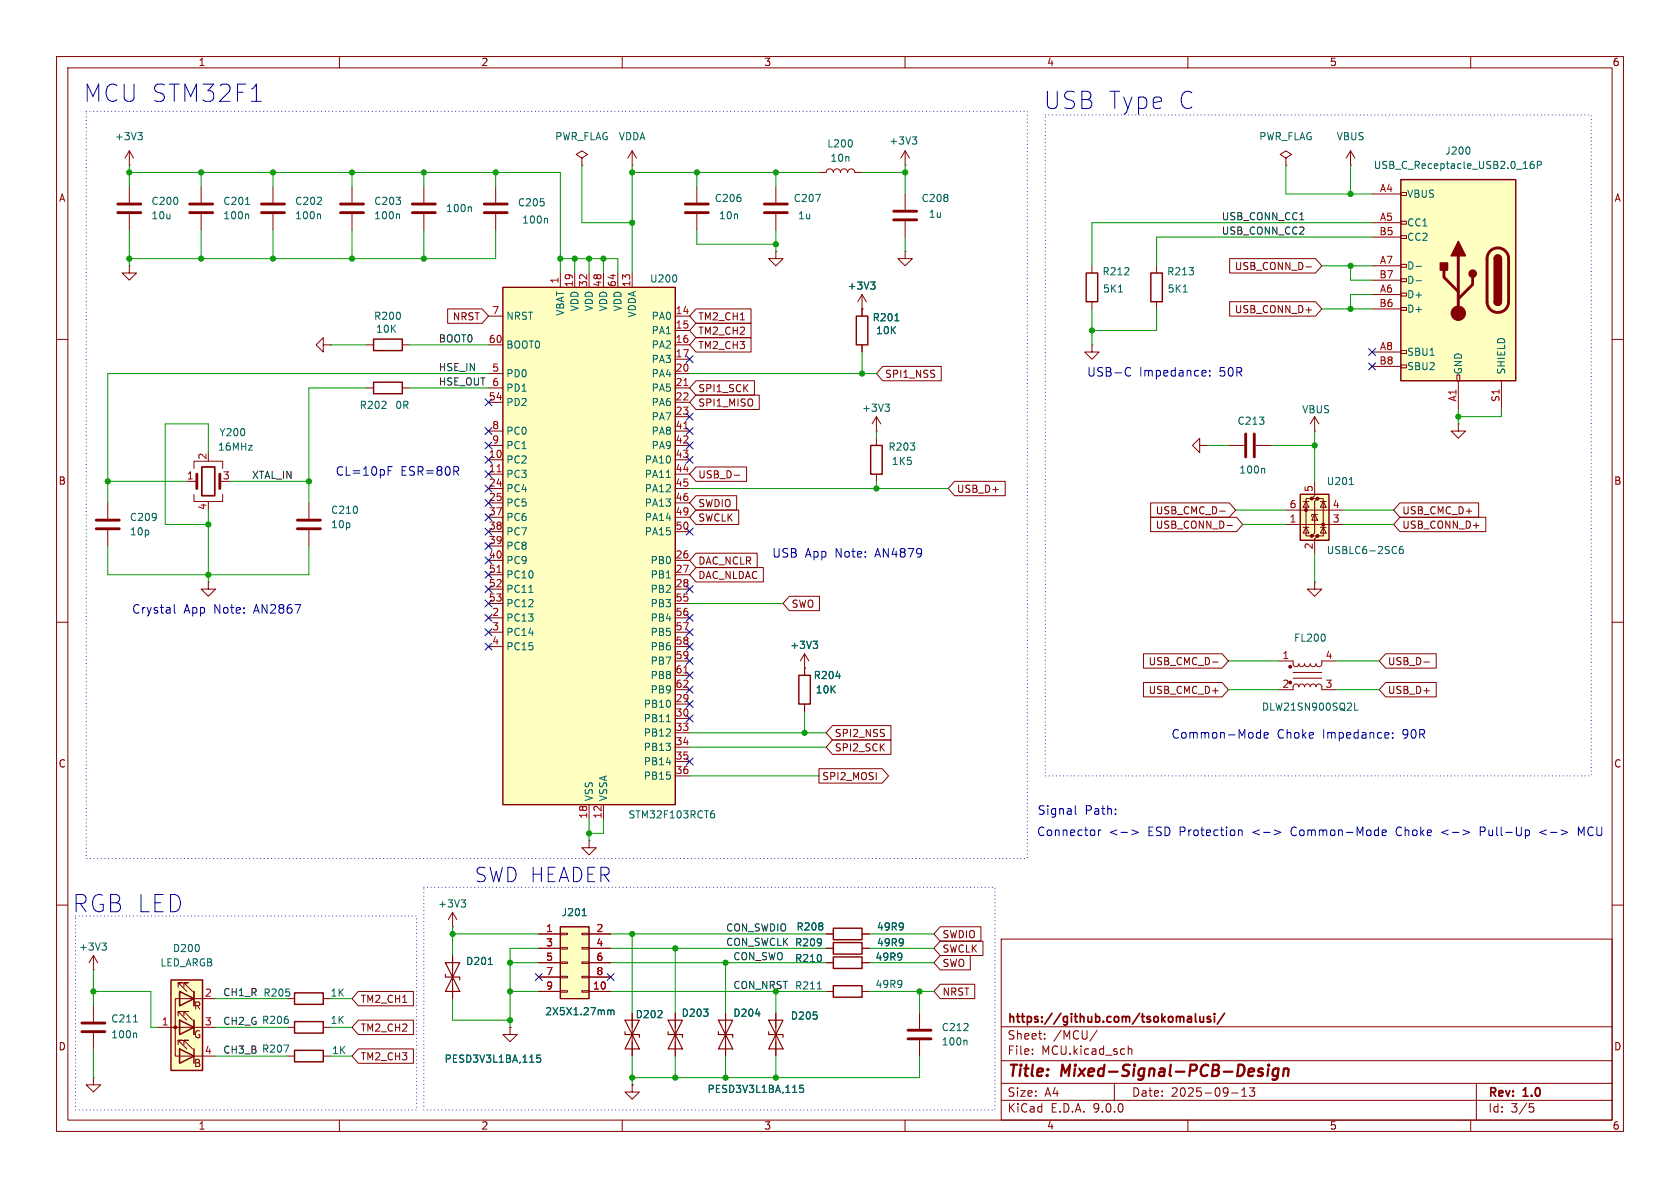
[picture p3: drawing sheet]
<svg xmlns="http://www.w3.org/2000/svg" width="297mm" height="210mm" viewBox="0 0 297 210" stroke-linecap="round" stroke-linejoin="round" font-family="sans-serif">
<defs><g id="words">
<g font-size="4.2" fill="#0000c2">
<text x="14.8" y="18.3">MCU STM32F1</text>
<text x="184.5" y="19.5">USB Type C</text>
<text x="12.8" y="161.5">RGB LED</text>
</g>
<text font-size="3.5" fill="#0000c2" x="83.9" y="156.2">SWD HEADER</text>
<g font-size="2.8" fill="#840000">
<text x="178" y="190.9">Title:</text>
<text x="187.7" y="190.9">Mixed-Signal-PCB-Design</text>
</g>
<g font-size="2.1" fill="#0000c2">
<text x="192.1" y="66.8">USB-C</text>
<text x="201.4" y="66.8">Impedance:</text>
<text x="215.6" y="66.8">50R</text>
<text x="59.3" y="84.3">CL=10pF</text>
<text x="70.8" y="84.3">ESR=80R</text>
<text x="136.4" y="98.8">USB</text>
<text x="142.3" y="98.8">App</text>
<text x="147.7" y="98.8">Note:</text>
<text x="154.9" y="98.8">AN4879</text>
<text x="23.3" y="108.7">Crystal</text>
<text x="32.5" y="108.7">App</text>
<text x="37.9" y="108.7">Note:</text>
<text x="45" y="108.7">AN2867</text>
<text x="207" y="130.8">Common-Mode</text>
<text x="225.7" y="130.8">Choke</text>
<text x="233.9" y="130.8">Impedance:</text>
<text x="248.1" y="130.8">90R</text>
<text x="183.2" y="148">Connector</text>
<text x="183.3" y="144.3">Signal</text>
<text x="191.8" y="144.3">Path:</text>
<text x="196" y="148">&lt;-&gt;</text>
<text x="203" y="148">ESD Protection</text>
<text x="221.7" y="148">&lt;-&gt;</text>
<text x="228.6" y="148">Common-Mode</text>
<text x="247.4" y="148">Choke</text>
<text x="255.5" y="148">&lt;-&gt;</text>
<text x="262.5" y="148">Pull-Up</text>
<text x="280.1" y="148">MCU</text>
</g>
<g font-size="2.1" fill="#840000">
<text x="178" y="184">Sheet:</text>
<text x="178" y="181.2">https://github.com/tsokomalusi/</text>
<text x="186.2" y="184">/MCU/</text>
<text x="178" y="186.7">File:</text>
<text x="184.1" y="186.7">MCU.kicad_sch</text>
<text x="178" y="196.9">KiCad</text>
<text x="178" y="194.1">Size:</text>
<text x="184.7" y="194.1">A4</text>
<text x="185.7" y="196.9">E.D.A.</text>
<text x="193.3" y="196.9">9.0.0</text>
<text x="200" y="194.1">Date:</text>
<text x="207" y="194.1">2025-09-13</text>
<text x="263" y="194.3">Rev:</text>
<text x="263" y="196.9">Id:</text>
<text x="267.1" y="196.9">3/5</text>
<text x="269.4" y="194.3">1.0</text>
</g>
<g font-size="1.8" fill="#840000">
<text x="35" y="11.9">1</text>
<text x="85" y="11.9">2</text>
<text x="135" y="11.9">3</text>
<text x="185" y="11.9">4</text>
<text x="235" y="11.9">5</text>
<text x="285" y="11.9">6</text>
<text x="10.3" y="35.9">A</text>
<text x="285.3" y="35.9">A</text>
<text x="218.2" y="47.9">USB_CONN_D-</text>
<text x="80" y="56.8">NRST</text>
<text x="123.3" y="56.8">TM2_CH1</text>
<text x="123.3" y="59.4">TM2_CH2</text>
<text x="218.2" y="55.6">USB_CONN_D+</text>
<text x="123.3" y="61.9">TM2_CH3</text>
<text x="123.3" y="69.5">SPI1_SCK</text>
<text x="156.4" y="67">SPI1_NSS</text>
<text x="123.3" y="72.1">SPI1_MISO</text>
<text x="10.3" y="85.9">B</text>
<text x="123.3" y="89.9">SWDIO</text>
<text x="123.3" y="84.8">USB_D-</text>
<text x="169.1" y="87.3">USB_D+</text>
<text x="285.3" y="85.9">B</text>
<text x="123.3" y="92.4">SWCLK</text>
<text x="204.2" y="93.7">USB_CONN_D-</text>
<text x="204.2" y="91.1">USB_CMC_D-</text>
<text x="247.8" y="93.7">USB_CONN_D+</text>
<text x="247.8" y="91.1">USB_CMC_D+</text>
<text x="123.3" y="100">DAC_NCLR</text>
<text x="123.3" y="102.6">DAC_NLDAC</text>
<text x="139.9" y="107.6">SWO</text>
<text x="203" y="117.8">USB_CMC_D-</text>
<text x="245.3" y="117.8">USB_D-</text>
<text x="203" y="122.9">USB_CMC_D+</text>
<text x="245.3" y="122.9">USB_D+</text>
<text x="147.5" y="130.5">SPI2_NSS</text>
<text x="10.3" y="135.9">C</text>
<text x="147.5" y="133">SPI2_SCK</text>
<text x="285.3" y="135.9">C</text>
<text x="145.3" y="138.1">SPI2_MOSI</text>
<text x="166.5" y="166.1">SWDIO</text>
<text x="166.5" y="168.6">SWCLK</text>
<text x="166.5" y="171.1">SWO</text>
<text x="34.2" y="178.7">R</text>
<text x="63.7" y="177.5">TM2_CH1</text>
<text x="166.5" y="176.2">NRST</text>
<text x="10.3" y="185.9">D</text>
<text x="34.2" y="183.7">G</text>
<text x="63.7" y="182.6">TM2_CH2</text>
<text x="285.3" y="185.9">D</text>
<text x="34.2" y="188.8">B</text>
<text x="63.7" y="187.6">TM2_CH3</text>
<text x="35" y="199.9">1</text>
<text x="85" y="199.9">2</text>
<text x="135" y="199.9">3</text>
<text x="185" y="199.9">4</text>
<text x="235" y="199.9">5</text>
<text x="285" y="199.9">6</text>
</g>
<g font-size="1.8" fill="#006464">
<text x="20.2" y="25">+3V3</text>
<text x="98.1" y="25">PWR_FLAG</text>
<text x="109.3" y="25">VDDA</text>
<text x="146.2" y="26.3">L200</text>
<text x="146.7" y="28.8">10n</text>
<text x="157.1" y="25.8">+3V3</text>
<text x="222.5" y="25">PWR_FLAG</text>
<text x="236.2" y="25">VBUS</text>
<text x="255.4" y="27.5">J200</text>
<text x="126.2" y="35.9">C206</text>
<text x="140.2" y="35.9">C207</text>
<text x="162.8" y="35.9">C208</text>
<text x="242.8" y="30.1">USB_C_Receptacle_USB2.0_16P</text>
<text x="248.7" y="35.2">VBUS</text>
<text x="26.7" y="36.4">C200</text>
<text x="26.7" y="39">10u</text>
<text x="39.4" y="36.4">C201</text>
<text x="39.4" y="39">100n</text>
<text x="52.1" y="36.4">C202</text>
<text x="52.1" y="39">100n</text>
<text x="66" y="36.4">C203</text>
<text x="66" y="39">100n</text>
<text x="78.7" y="37.7">100n</text>
<text x="91.4" y="36.7">C205</text>
<text x="92.2" y="39.7">100n</text>
<text x="127" y="39">10n</text>
<text x="141" y="39">1u</text>
<text x="164.1" y="38.7">1u</text>
<text x="248.7" y="40.2">CC1</text>
<text x="248.7" y="42.8">CC2</text>
<text x="248.7" y="47.9">D-</text>
<text x="114.8" y="50.1">U200</text>
<text x="149.8" y="51.4">+3V3</text>
<text x="194.8" y="48.9">R212</text>
<text x="194.9" y="51.9">5K1</text>
<text x="206.2" y="48.9">R213</text>
<text x="206.3" y="51.9">5K1</text>
<text x="248.7" y="50.4">D-</text>
<text x="248.7" y="52.9">D+</text>
<text x="66" y="56.7">R200</text>
<text x="66.4" y="59">10K</text>
<text x="89.4" y="56.7">NRST</text>
<text x="99.9" y="55.9" transform="rotate(-90 99.9 55.9)">VBAT</text>
<text x="102.5" y="55.1" transform="rotate(-90 102.5 55.1)">VDD</text>
<text x="105" y="55.1" transform="rotate(-90 105 55.1)">VDD</text>
<text x="107.5" y="55.1" transform="rotate(-90 107.5 55.1)">VDD</text>
<text x="110.1" y="55.1" transform="rotate(-90 110.1 55.1)">VDD</text>
<text x="112.6" y="56.2" transform="rotate(-90 112.6 56.2)">VDDA</text>
<text x="115.1" y="56.7">PA0</text>
<text x="115.1" y="59.3">PA1</text>
<text x="154.2" y="57">R201</text>
<text x="154.8" y="59.3">10K</text>
<text x="248.7" y="55.5">D+</text>
<text x="89.4" y="61.8">BOOT0</text>
<text x="115.1" y="61.8">PA2</text>
<text x="115.1" y="64.4">PA3</text>
<text x="248.7" y="63.1">SBU1</text>
<text x="248.7" y="65.6">SBU2</text>
<text x="89.4" y="66.9">PD0</text>
<text x="89.4" y="69.4">PD1</text>
<text x="89.4" y="72">PD2</text>
<text x="115.1" y="66.9">PA4</text>
<text x="115.1" y="69.4">PA5</text>
<text x="115.1" y="72">PA6</text>
<text x="258.7" y="66.3" transform="rotate(-90 258.7 66.3)">GND</text>
<text x="266.3" y="66.3" transform="rotate(-90 266.3 66.3)">SHIELD</text>
<text x="38.7" y="77.3">Y200</text>
<text x="63.5" y="72.5">R202</text>
<text x="69.8" y="72.5">0R</text>
<text x="89.4" y="77.1">PC0</text>
<text x="115.1" y="74.5">PA7</text>
<text x="115.1" y="77.1">PA8</text>
<text x="152.3" y="73">+3V3</text>
<text x="218.7" y="75.3">C213</text>
<text x="230.1" y="73.3">VBUS</text>
<text x="38.4" y="79.9">16MHz</text>
<text x="89.4" y="79.6">PC1</text>
<text x="89.4" y="82.1">PC2</text>
<text x="113.9" y="82.1">PA10</text>
<text x="115.1" y="79.6">PA9</text>
<text x="157" y="79.9">R203</text>
<text x="157.6" y="82.4">1K5</text>
<text x="219" y="83.9">100n</text>
<text x="89.4" y="84.7">PC3</text>
<text x="89.4" y="87.2">PC4</text>
<text x="89.4" y="89.8">PC5</text>
<text x="113.9" y="84.7">PA11</text>
<text x="113.9" y="87.2">PA12</text>
<text x="113.9" y="89.8">PA13</text>
<text x="234.5" y="86">U201</text>
<text x="22.9" y="92.3">C209</text>
<text x="22.9" y="94.8">10p</text>
<text x="58.4" y="91">C210</text>
<text x="58.4" y="93.6">10p</text>
<text x="89.4" y="92.3">PC6</text>
<text x="89.4" y="94.8">PC7</text>
<text x="113.9" y="92.3">PA14</text>
<text x="113.9" y="94.8">PA15</text>
<text x="89.4" y="97.4">PC8</text>
<text x="89.4" y="99.9">PC9</text>
<text x="114.9" y="99.9">PB0</text>
<text x="234.5" y="98.1">USBLC6-2SC6</text>
<text x="89.4" y="102.5">PC10</text>
<text x="89.4" y="105">PC11</text>
<text x="89.4" y="107.5">PC12</text>
<text x="114.9" y="102.5">PB1</text>
<text x="114.9" y="105">PB2</text>
<text x="114.9" y="107.5">PB3</text>
<text x="89.4" y="110.1">PC13</text>
<text x="89.4" y="112.6">PC14</text>
<text x="114.9" y="110.1">PB4</text>
<text x="114.9" y="112.6">PB5</text>
<text x="228.7" y="113.6">FL200</text>
<text x="89.4" y="115.2">PC15</text>
<text x="114.9" y="115.2">PB6</text>
<text x="114.9" y="117.7">PB7</text>
<text x="139.6" y="114.9">+3V3</text>
<text x="113.7" y="125.3">PB10</text>
<text x="114.9" y="120.2">PB8</text>
<text x="114.9" y="122.8">PB9</text>
<text x="143.8" y="120.2">R204</text>
<text x="144.1" y="122.8">10K</text>
<text x="223" y="125.8">DLW21SN900SQ2L</text>
<text x="113.7" y="127.9">PB11</text>
<text x="113.7" y="130.4">PB12</text>
<text x="113.7" y="132.9">PB13</text>
<text x="113.7" y="135.5">PB14</text>
<text x="105" y="141.7" transform="rotate(-90 105 141.7)">VSS</text>
<text x="107.5" y="141.7" transform="rotate(-90 107.5 141.7)">VSSA</text>
<text x="113.7" y="138">PB15</text>
<text x="111" y="144.9">STM32F103RCT6</text>
<text x="77.4" y="160.6">+3V3</text>
<text x="99.2" y="162.2">J201</text>
<text x="140.5" y="167.5">R209</text>
<text x="140.7" y="164.7">R208</text>
<text x="154.9" y="167.5">49R9</text>
<text x="154.9" y="164.7">49R9</text>
<text x="13.9" y="168.2">+3V3</text>
<text x="28.3" y="171">LED_ARGB</text>
<text x="30.5" y="168.5">D200</text>
<text x="82.3" y="170.8">D201</text>
<text x="140.5" y="170.3">R210</text>
<text x="154.7" y="170">49R9</text>
<text x="46.5" y="176.4">R205</text>
<text x="58.3" y="176.4">1K</text>
<text x="96.3" y="179.7">2X5X1.27mm</text>
<text x="120.4" y="179.9">D203</text>
<text x="129.5" y="179.9">D204</text>
<text x="154.7" y="174.9">49R9</text>
<text x="19.6" y="180.9">C211</text>
<text x="19.6" y="183.7">100n</text>
<text x="58.3" y="181.2">1K</text>
<text x="112.3" y="180.2">D202</text>
<text x="139.7" y="180.4">D205</text>
<text x="166.4" y="182.5">C212</text>
<text x="166.4" y="185">100n</text>
<text x="58.6" y="186.5">1K</text>
<text x="78.5" y="188.1">PESD3V3L1BA,115</text>
<text x="125" y="193.4">PESD3V3L1BA,115</text>
</g>
<g font-size="1.8" fill="#a90000">
<text x="243.9" y="34">A4</text>
<text x="243.8" y="41.7">B5</text>
<text x="243.9" y="39.1">A5</text>
<text x="243.9" y="46.7">A7</text>
<text x="98.8" y="50.2" transform="rotate(-90 98.8 50.2)">1</text>
<text x="101.3" y="50.8" transform="rotate(-90 101.3 50.8)">19</text>
<text x="103.9" y="50.8" transform="rotate(-90 103.9 50.8)">32</text>
<text x="106.4" y="50.8" transform="rotate(-90 106.4 50.8)">48</text>
<text x="109" y="50.8" transform="rotate(-90 109 50.8)">64</text>
<text x="111.5" y="50.8" transform="rotate(-90 111.5 50.8)">13</text>
<text x="243.8" y="49.3">B7</text>
<text x="243.9" y="51.8">A6</text>
<text x="86.9" y="55.6">7</text>
<text x="119.3" y="55.6">14</text>
<text x="119.3" y="58.2">15</text>
<text x="243.8" y="54.4">B6</text>
<text x="86.3" y="60.7">60</text>
<text x="86.9" y="65.8">5</text>
<text x="119.3" y="60.7">16</text>
<text x="119.3" y="63.2">17</text>
<text x="119.3" y="65.8">20</text>
<text x="243.8" y="64.5">B8</text>
<text x="243.9" y="62">A8</text>
<text x="86.3" y="70.9">54</text>
<text x="119.3" y="68.3">21</text>
<text x="119.3" y="70.9">22</text>
<text x="257.6" y="71.1" transform="rotate(-90 257.6 71.1)">A1</text>
<text x="265.2" y="71.2" transform="rotate(-90 265.2 71.2)">S1</text>
<text x="86.9" y="75.9">8</text>
<text x="119.3" y="73.4">23</text>
<text x="119.3" y="75.9">41</text>
<text x="36.6" y="81.4" transform="rotate(-90 36.6 81.4)">2</text>
<text x="86.3" y="81">10</text>
<text x="86.3" y="83.6">11</text>
<text x="86.9" y="78.5">9</text>
<text x="119.3" y="78.5">42</text>
<text x="119.3" y="81">43</text>
<text x="119.3" y="83.6">44</text>
<text x="32.9" y="84.8">1</text>
<text x="39.3" y="84.8">3</text>
<text x="86.3" y="86.1">24</text>
<text x="86.3" y="88.6">25</text>
<text x="119.3" y="86.1">45</text>
<text x="119.3" y="88.6">46</text>
<text x="227.9" y="89.9">6</text>
<text x="232.2" y="87.1" transform="rotate(-90 232.2 87.1)">5</text>
<text x="235.5" y="89.9">4</text>
<text x="36.6" y="90.2" transform="rotate(-90 36.6 90.2)">4</text>
<text x="86.3" y="91.2">37</text>
<text x="86.3" y="93.7">38</text>
<text x="119.3" y="91.2">49</text>
<text x="119.3" y="93.7">50</text>
<text x="227.9" y="92.5">1</text>
<text x="235.5" y="92.5">3</text>
<text x="86.3" y="96.3">39</text>
<text x="86.3" y="98.8">40</text>
<text x="86.3" y="101.3">51</text>
<text x="119.3" y="98.8">26</text>
<text x="119.3" y="101.3">27</text>
<text x="232.2" y="97.2" transform="rotate(-90 232.2 97.2)">2</text>
<text x="86.3" y="103.9">52</text>
<text x="86.3" y="106.4">53</text>
<text x="119.3" y="103.9">28</text>
<text x="119.3" y="106.4">55</text>
<text x="86.9" y="109">2</text>
<text x="86.9" y="111.5">3</text>
<text x="119.3" y="109">56</text>
<text x="119.3" y="111.5">57</text>
<text x="86.9" y="114">4</text>
<text x="119.3" y="114">58</text>
<text x="119.3" y="116.6">59</text>
<text x="119.3" y="119.1">61</text>
<text x="226.6" y="116.6">1</text>
<text x="234.2" y="116.6">4</text>
<text x="119.3" y="121.7">62</text>
<text x="119.3" y="124.2">29</text>
<text x="226.6" y="121.7">2</text>
<text x="234.2" y="121.7">3</text>
<text x="119.3" y="126.7">30</text>
<text x="119.3" y="129.3">33</text>
<text x="119.3" y="131.8">34</text>
<text x="119.3" y="134.4">35</text>
<text x="119.3" y="136.9">36</text>
<text x="103.9" y="144.8" transform="rotate(-90 103.9 144.8)">18</text>
<text x="106.4" y="144.8" transform="rotate(-90 106.4 144.8)">12</text>
<text x="96.4" y="164.8">1</text>
<text x="96.4" y="167.4">3</text>
<text x="105.3" y="164.8">2</text>
<text x="105.3" y="167.4">4</text>
<text x="96.4" y="169.9">5</text>
<text x="96.4" y="172.5">7</text>
<text x="105.3" y="169.9">6</text>
<text x="105.3" y="172.5">8</text>
<text x="36.1" y="176.3">2</text>
<text x="96.4" y="175">9</text>
<text x="104.7" y="175">10</text>
<text x="28.5" y="181.4">1</text>
<text x="36.1" y="181.4">3</text>
<text x="36.1" y="186.4">4</text>
</g>
<g font-size="1.8" fill="#0f0f0f">
<text x="215.9" y="39">USB_CONN_CC1</text>
<text x="215.9" y="41.6">USB_CONN_CC2</text>
<text x="77.5" y="65.7">HSE_IN</text>
<text x="77.5" y="60.6">BOOT0</text>
<text x="77.5" y="68.2">HSE_OUT 6</text>
<text x="44.4" y="84.7">XTAL_IN</text>
<text x="128.3" y="167.3">CON_SWCLK R209</text>
<text x="128.3" y="164.8">CON_SWDIO</text>
<text x="129.5" y="169.8">CON_SWO</text>
<text x="39.4" y="176.2">CH1_R</text>
<text x="39.4" y="181.3">CH2_G R206</text>
<text x="39.4" y="186.3">CH3_B R207</text>
</g>
<text font-size="1.8" fill="#009600" x="129.5" y="174.9">CON_NRST R211</text>
</g></defs>
<g fill="none" stroke="#840000" stroke-width=".18">
<path d="M10 10h277v190h-277zM12 12h273v186h-273zM60 10v2M110 10v2M160 10v2M210 10v2M260 10v2M62.2 33v2.8M62.2 37.8v2.8M123.2 33v2.8M123.2 37.8v2.8M22.9 47v1.3h1.2l-1.2 1.2-1.3-1.2h1.3"/>
<path d="M22.9 47h.1M193 47v1.3M193 53.3v1.3M10 60h2M64.8 68.6h1.2M71.1 68.6h1.3M285 60h2M33 85.1h1.8M34.3 82.8v-1.3h5.1v1.3M34.3 87.4v1.2h5.1v-1.2M36.8 88.6v.3M10 110h2"/>
<path d="M36.8 102.9v1.2h1.3l-1.3 1.3-1.2-1.3h1.2M36.8 102.9h.1M285 110h2M104.1 148.6v1.3h1.3l-1.3 1.2-1.2-1.2h1.2M104.1 148.6h.1M10 160h2M80 168.9v7.6M119.4 179.1v7.6M177 166h108v32h-108zM285 160h2M60 198v2M90.2 181.6v1.3h1.2l-1.2 1.3-1.3-1.3h1.3"/>
<path d="M90.2 181.6h.1M110 198v2M111.8 191.8v1.2h1.2l-1.2 1.3-1.3-1.3h1.3M111.8 191.8h.1M160 198v2M177 194.5h108M177 191.5h108M177 187.5h108M177 181.5h108M182.5 186.3v.1M182.5 185.5v.1M184.7 183.6v.1"/>
<path d="M184.7 182.8v.1M194 182.1l-1.3 2M197 191.5v3M199.5 184.9v1.5M199.5 185.5l.2-.1 .3 .1 .1 .9M210 198v2M217.7 193.2h1.2M219.5 193.8h.9M219.5 192.7l.5-.4v1.5M221.8 192.3l-.5 .6 .4 .1v.7l-.2 .1h-.4l-.2-.1M260 198v2M261 191.5v6.5"/>
<path d="M270.4 195.1h.7M270.5 195.7h.4l.3 .3-.2 .5-.5 .1"/>
</g>
<path d="M222.7 189.5l.5 .1v.3l-.3 .3h-.4M222.8 188.9l.5 .1M224.2 188.9l-.1 1.3M224.3 188.2v.2M224.3 188.2l-.1 .1 .1 .1M224.3 188.2l.1 .1-.1 .1M226 189a.66 .66 0 0 0-1 .3v.5l.1 .3 .2 .1 .6-.1M226 188.9l-.2 1.6a.6 .6 0 0 1-.9 .3M227 189.1a.49 .49 0 0 1 .8 .1l-.1 1M227 188.9l-.2 1.3" fill="none" stroke="#840000" stroke-width=".4"/>
<path d="M35.7 82.6h2.3v5h-2.3zM210.1 179.7h.3l.2 .2v.8M211.3 179.2v1.3l.3 .2M212.1 179.7l.1 .9 .4 .1 .2-.2M212.8 179.7v1M214 179.8l-.4-.1-.2 .2 .1 .2 .5 .2v.3h-.6M214.7 179.2v.1M214.7 179.7v1M216.5 179.1l-1.3 1.9M210.6 180.6l-.5 .1M210.6 180l-.5 .1" fill="none" stroke="#840000" stroke-width=".3"/>
<path d="M78.7 172.2v.5h2.6v.5M78.7 170.2h2.6l-1.3 2.5zM80 172.7l1.3 2.6h-2.6zM118.1 182.4v.5h2.5v.5M118.1 180.3h2.5l-1.2 2.6zM119.4 182.9l1.2 2.5h-2.5z" fill="none" stroke="#840000" stroke-width=".2"/>
<path d="M70.4 37.8l.2 .2v.7M197.7 51.6h.8M86.3 170.5h.8M95.5 186.5h-.6v.6l.1-.1 .5 .1 .1 .1-.1 .5-.2 .1-.4-.1" fill="none" stroke="#006464" stroke-width=".18"/>
<path d="M192 48.3h2.1v5h-2.1zM66 67.6h5.1v2h-5.1z" fill="none" stroke="#840000" stroke-width=".25"/>
<path d="M60.2 36.1h4.1M60.2 37.6h4.1M121.2 36.1h4M121.2 37.6h4M34.8 83.8v2.6M38.9 83.8v2.6" fill="none" stroke="#840000" stroke-width=".51"/>
<path d="M30.2 173.2h5.6v16h-5.6z" fill="#ffffc2"/>
<path d="M66 59.9h5.1v2.1h-5.1zM151.4 55.9h2v5.1h-2zM153.9 78.7h2.1v5.1h-2.1zM30.2 173.2h5.6v16h-5.6zM31.7 175.3l2.6 1.2-2.6 1.3zM34.3 175.3v2.5M52.1 175.5h5v2h-5zM31.7 180.3l2.6 1.3-2.6 1.3zM31.7 185.4l2.6 1.3-2.6 1.3zM34.3 180.3v2.6M34.3 185.4v2.6" fill="none" stroke="#840000" stroke-width=".25"/>
<g fill="none" stroke="#840000" stroke-width=".18">
<path d="M48.3 33v2.8M48.3 37.8v2.8M74.9 33v2.8M74.9 37.8v2.8M137.2 33v2.8M137.2 37.8v2.8M144.8 30.5h1.2a.64 .64 0 0 1 .7-.7 .64 .64 0 0 1 .6 .7 .64 .64 0 0 1 .7-.7 .64 .64 0 0 1 .6 .7 .64 .64 0 0 1 .6-.7 .64 .64 0 0 1 .7 .7 .64 .64 0 0 1 .6-.7 .64 .64 0 0 1 .6 .7h1.3M160 29.2h.1M160 26.7v2.5M160 34.3v2.8M160 39.1v2.8M160 26.7l-.7 1.2"/>
<path d="M160 26.7l.8 1.2M137.2 44.5v1.2h1.2l-1.2 1.3-1.3-1.3h1.3M137.2 44.5h.1M152.4 54.6h.1M152.4 52.1l-.8 1.2M152.4 52.1l.8 1.2M152.4 52.1v3.8M64.8 61h1.2M71.1 61h1.3M152.4 61v1.2M154.9 76.2h.1M154.9 73.7l-.7 1.2"/>
<path d="M154.9 73.7l.8 1.2M154.9 73.7v2.5M154.9 77.5v1.2M232.4 76.2h.1M232.4 73.7l-.8 1.2M232.4 73.7l.8 1.2M232.4 73.7v2.5M19 88.9v2.8M19 93.7v2.8M54.6 88.9v2.8M54.6 93.7v2.8M154.9 83.8v1.3"/>
<path d="M16.5 171.5h.1M16.5 168.9v2.6M16.5 177.8v2.8M16.5 168.9l-.8 1.3M16.5 168.9l.8 1.3M31.5 174.5v-.8h.8h-.8l1.5 1.6M31.5 179.6v-.8h.8h-.8l1.5 1.5M31.7 175.3h.1M31.7 175.3v2.5zM32.5 174.5v-.8h.8h-.8l1.5 1.6M32.5 179.6v-.8h.8h-.8l1.5 1.5M34.3 175.3v2.5"/>
<path d="M38.1 176.5h-7.1v10.2h7.1M50.8 176.5h1.3M57.1 176.5h1.3M111.8 179.1v7.6M16.5 190.5v1.3h1.3l-1.3 1.2-1.3-1.2h1.3M16.5 190.5h.1M16.5 182.6v2.8M27.9 181.6h10.2M31.5 184.7v-.8h.8h-.8l1.5 1.5M31.7 180.3h.1M31.7 180.3v2.6zM32.5 184.7v-.8h.8h-.8l1.5 1.5"/>
<path d="M34.3 180.3v2.6"/>
</g>
<circle cx="31" cy="181.6" r=".25" fill="#840000" stroke="#840000" stroke-width=".18"/>
<g fill="none" stroke="#840000" stroke-width=".51">
<path d="M46.2 36.1h4.1M46.2 37.6h4.1M72.9 36.1h4.1M72.9 37.6h4.1M135.1 36.1h4.1M135.1 37.6h4.1M158 37.3h4.1M158 38.9h4.1M17 91.9h4.1M17 93.5h4.1M52.6 91.9h4M52.6 93.5h4"/>
<path d="M14.5 180.8h4M14.5 182.4h4"/>
</g>
<g fill="none" stroke="#006464" stroke-width=".18">
<path d="M56.5 37.8l.2 .2v.7M83.1 36.6l.2 .1v.7M144.2 34.4h.8l-.5 1.2M150.6 25v.7M161.3 24.2h.8l-.5 .5M161.8 24.7l.3 .2v.3l-.3 .3M153.9 49.9h.8l-.4 .4M154.5 50.3l.2 .3v.3l-.2 .2M158.2 56.7h.7M156.5 71.4h.7l-.4 .5M157 71.9l.2 .3v.3l-.2 .2M18 166.7h.8l-.4 .5"/>
<path d="M18.6 167.2l.2 .2v.3l-.2 .3M23.6 180.7h.7M24 182.6l.1 .2v.7M142 191.8h-.6l-.1 .6 .2-.1 .5 .1 .1 .2-.1 .4-.2 .1-.5-.1"/>
</g>
<path d="M110.5 182.4v.5h2.5v.5M110.5 180.3h2.5l-1.2 2.6zM111.8 182.9l1.2 2.5h-2.5z" fill="none" stroke="#840000" stroke-width=".2"/>
<path d="M229.9 87.4h5v8.1h-5z" fill="#ffffc2"/>
<g fill="#840000" stroke="#840000" stroke-width=".18">
<circle cx="230.9" cy="90.2" r=".25"/>
<circle cx="231.9" cy="88.1" r=".25"/>
<circle cx="231.9" cy="94.7" r=".25"/>
<circle cx="232.9" cy="88.1" r=".25"/>
<circle cx="232.9" cy="94.7" r=".25"/>
<circle cx="233.9" cy="92.7" r=".25"/>
</g>
<g fill="none" stroke="#840000" stroke-width=".18">
<path d="M160 44.5v1.2h1.3l-1.3 1.3-1.3-1.3h1.3M160 44.5h.1M227.3 90.2h10.2M227.3 92.7h10.2M230.4 93.2h1M230.4 88.6h1M230.9 88.6l.5 1.1h-1zM230.9 93.2l.5 1h-1zM231.9 88.1h-1v6.6h1M232.4 85.1v2.5l-.5 .5h1l-.5 .5v5.6l-.5 .5h1l-.5 .6v2.5M232.4 90.9l.5 1h-1zM232.9 90.9h-1v.4"/>
<path d="M232.9 88.1h1v6.6h-1M233.4 93.2h1M233.4 88.6h1M233.9 88.6l.5 1.1h-1zM233.9 93.2l.5 1h-1z"/>
</g>
<path d="M229.9 87.4h5v8.1h-5z" fill="none" stroke="#840000" stroke-width=".25"/>
<path d="M238.5 85.7h.8M248 96.6l-.4 .1a.86 .86 0 0 0 0 1.2l.4-.2 .1-.4-.2-.2h-.4l-.1 .2" fill="none" stroke="#006464" stroke-width=".18"/>
<path d="M247.6 31.8h20.4v35.5h-20.4z" fill="#ffffc2"/>
<g fill="none" stroke="#840000" stroke-width=".18">
<path d="M22.9 29.2h.1M22.9 26.7l-.8 1.2M22.9 26.7l.7 1.2M22.9 26.7v2.5M22.9 33v2.8M22.9 37.8v2.8M35.6 33v2.8M35.6 37.8v2.8M87.6 33v2.8M87.6 37.8v2.8M102.9 27.9l1-.6-1-.6-1 .6 1 .6v1.3M102.9 29.2h.1"/>
<path d="M111.8 29.2h.1M111.8 26.7l-.8 1.2M111.8 26.7l.7 1.2M111.8 26.7v2.5M227.3 27.9l1-.6-1-.6-1 .6 1 .6v1.3M227.3 29.2h.1M238.8 29.2h.1M238.8 26.7l-.8 1.2M238.8 26.7l.7 1.2M238.8 26.7v2.5M242.6 34.3h5M242.6 39.4h5"/>
<path d="M247.6 34h1.1v.5h-1.1zM247.6 39.1h1.1v.5h-1.1zM204.5 47v1.3M204.5 53.3v1.3M242.6 41.9h5M242.6 47h5M242.6 49.5h5M242.6 52.1h5M242.6 54.6h5M247.6 41.7h1.1v.5h-1.1zM247.6 46.7h1.1v.5h-1.1zM247.6 49.3h1.1v.5h-1.1z"/>
<path d="M247.6 51.8h1.1v.5h-1.1zM247.6 54.4h1.1v.5h-1.1zM57.1 61v1.2l-1.2-1.2 1.2-1.3v1.3h1.3M58.4 61h.1M193 61v1.2h1.3l-1.3 1.3-1.2-1.3h1.2M193 61h.1M242.6 62.2h5M242.6 64.8h5M247.6 62h1.1v.5h-1.1zM247.6 64.5h1.1v.5h-1.1zM257.6 66.3h.5v1h-.5zM257.8 74.9v1.3h1.3l-1.3 1.3-1.3-1.3h1.3"/>
<path d="M257.8 74.9h.1M257.8 67.3v5.1M265.4 67.3v5.1M142.2 118.1h.1M142.2 115.6l-.7 1.2M142.2 115.6l.8 1.2M142.2 115.6v3.8M226.1 116.8h2.5v.8l.5 .3 .4-.2 .1-.4 .1 .4 .3 .1 .5-.1 .1-.4 .2 .4 .3 .1 .4-.1 .1-.4 .1 .3 .3 .2h.4l.3-.5 .1 .4 .5 .1 .3-.2 .1-.8h2.5M228.6 118.9h5.1M228.6 119.9h5.1M232.4 102.9v1.2h1.3l-1.3 1.3-1.3-1.3h1.3M232.4 102.9h.1"/>
<path d="M142.2 124.5v1.2M226.1 121.9h2.5v-.7l.5-.3 .4 .2 .1 .3 .2-.3 .3-.2 .4 .2 .1 .3 .1-.3 .3-.2 .5 .1 .1 .4 .3-.4 .4-.1 .3 .2 .1 .3 .1-.4 .5-.1 .3 .3 .1 .7h2.5M80 163.8h.1M80 161.3l-.8 1.3M80 161.3l.8 1.3M80 161.3v2.5M128.3 179.1v7.6M137.2 179.1v7.6M146 170.2h1.3M146 175.3h1.3M146 167.6h1.3M146 165.1h1.3"/>
<path d="M152.4 170.2h1.3M152.4 175.3h1.3M152.4 167.6h1.3M152.4 165.1h1.3M162.6 179.1v2.8M50.8 181.6h1.3M50.8 186.7h1.3M57.1 181.6h1.3M57.1 186.7h1.3M162.6 183.9v2.8"/>
</g>
<path d="M247.6 31.8h20.4v35.5h-20.4zM203.5 48.3h2v5h-2zM264.2 45.7a.64 .64 0 0 1 .6-.6 .64 .64 0 0 1 .6 .6M264.2 53.3a.64 .64 0 0 0 .6 .7 .64 .64 0 0 0 .6-.7M141.2 119.4h2.1v5.1h-2.1zM147.3 169.2h5.1v2h-5.1zM147.3 174.2h5.1v2.1h-5.1zM147.3 166.6h5.1v2.1h-5.1zM147.3 164.1h5.1v2h-5.1zM52.1 180.6h5v2h-5zM52.1 185.7h5v2h-5z" fill="none" stroke="#840000" stroke-width=".25"/>
<path d="M20.8 36.1h4.1M20.8 37.6h4.1M33.5 36.1h4.1M33.5 37.6h4.1M85.6 36.1h4.1M85.6 37.6h4.1M255.3 47.8v1.2l2.5 2.6M257.8 45.2v10.2M260.3 49v1.3l-2.5 2.5M263.4 44.4a1.91 1.91 0 0 1 2.1-.4 1.91 1.91 0 0 1 1.2 1.7v7.6a1.91 1.91 0 0 1-1.9 1.9 1.91 1.91 0 0 1-1.9-1.9v-7.7l.2-.7zM160.5 182.1h4.1M160.5 183.6h4.1" fill="none" stroke="#840000" stroke-width=".51"/>
<g fill="#840000" stroke="#840000" stroke-width=".25">
<path d="M264.2 45.7h1.2v7.6h-1.2z"/>
<path d="M264.3 45.3a.64 .64 0 0 1 .7-.2 .64 .64 0 0 1 .4 .6h-1.2z"/>
<path d="M264.2 53.3h1.2a.64 .64 0 0 1-.6 .7 .64 .64 0 0 1-.6-.7z"/>
<path d="M257.8 42.7l1.3 2.5h-2.6z"/>
<path d="M254.6 46.5h1.3v1.3h-1.3z"/>
<circle cx="260.3" cy="48.4" r=".63"/>
</g>
<g fill="#840000" stroke="#840000" stroke-width=".18">
<circle cx="257.8" cy="55.4" r="1.27"/>
<circle cx="228.1" cy="117.9" r=".25"/>
<circle cx="228.1" cy="120.6" r=".25"/>
</g>
<g fill="none" stroke="#006464" stroke-width=".18">
<path d="M24.4 23.4h.8l-.5 .5M24.9 23.9l.3 .3v.3l-.3 .2M43.4 36.1h.7M43.8 37.8l.2 .2v.7M96.6 38.6l.2 .2v.6M259.7 26.1l.2 .4-.2 .6M271.1 28.5l-.3 .1a.86 .86 0 0 0 0 1.2l.4-.1v-.5l-.2-.2-.4 .1-.1 .1M271.8 29.2l.6-.1 .1-.2-.1-.3-.6-.1v1.3M209.2 51.6h.7M250.3 47.1h1M250.3 49.6h1M143.8 113.4h.7l-.4 .4"/>
<path d="M144.3 113.8l.2 .3v.3l-.2 .2M147.8 119.5h.8M234.2 112.3v.8M239.5 124.3v1.2h.6M81.5 159.1h.8l-.4 .5M82.1 159.6l.2 .2v.3l-.2 .2M133.6 179.2h.8M144.5 174.8h.7M50.2 184.7h.8l-.5 1.3M170.8 183.9l.2 .2v.6"/>
</g>
<path d="M127 182.4v.5h2.5v.5M127 180.3h2.5l-1.2 2.6zM128.3 182.9l1.2 2.5h-2.5zM135.9 182.4v.5h2.5v.5M135.9 180.3h2.5l-1.2 2.6zM137.2 182.9l1.2 2.5h-2.5z" fill="none" stroke="#840000" stroke-width=".2"/>
<path d="M99.1 163.8h5v12.7h-5z" fill="#ffffc2"/>
<path d="M99.1 163.8h5v12.7h-5z" fill="none" stroke="#840000" stroke-width=".25"/>
<g fill="none" stroke="#840000" stroke-width=".18">
<path d="M212.1 78.7v-1.2l-1.3 1.2 1.3 1.3v-1.3h1.3M213.4 78.7h.1M217.2 78.7h2.8M222 78.7h2.8M95.2 165.1h3.9M95.2 167.6h3.9M95.2 170.2h3.9M95.2 172.7h3.9M95.2 175.3h3.9M99.1 165h1.2v.2h-1.2zM99.1 167.5h1.2v.3h-1.2zM99.1 170.1h1.2v.2h-1.2z"/>
<path d="M99.1 172.6h1.2v.2h-1.2zM99.1 175.1h1.2v.3h-1.2zM102.9 165h1.2v.2h-1.2zM102.9 167.5h1.2v.3h-1.2zM102.9 170.1h1.2v.2h-1.2zM102.9 172.6h1.2v.2h-1.2zM102.9 175.1h1.2v.3h-1.2zM104.1 165.1h3.8M104.1 167.6h3.8M104.1 170.2h3.8M104.1 172.7h3.8M104.1 175.3h3.8"/>
</g>
<path d="M223.4 82.8l.2 .2v.6M102.9 161.9h.8M107.5 178.7l.3-.2 .2 .2M108 178.7l.2-.2 .3 .1v.8M108 178.7v.7" fill="none" stroke="#006464" stroke-width=".18"/>
<path d="M220.2 76.7v4.1M221.7 76.7v4.1" fill="none" stroke="#840000" stroke-width=".51"/>
<path d="M88.9 50.8h30.5v91.4h-30.5z" fill="#ffffc2"/>
<path d="M88.9 50.8h30.5v91.4h-30.5z" fill="none" stroke="#840000" stroke-width=".25"/>
<g fill="none" stroke="#840000" stroke-width=".18">
<path d="M79.1 54.6h6.1l1.2 1.3-1.2 1.3h-6.1zM86.4 55.9h2.5M99.1 48.3v2.5M101.6 48.3v2.5M104.1 48.3v2.5M106.7 48.3v2.5M109.2 48.3v2.5M111.8 48.3v2.5M119.4 55.9h2.5M119.4 58.4h2.5M123 59.7h9.8v2.5h-9.8l-1.1-1.2zM123 54.6h9.8v2.6h-9.8l-1.1-1.3z"/>
<path d="M123 57.1h9.8v2.6h-9.8l-1.1-1.3zM152.4 54.6h.1M152.4 54.6v1.3M217.4 53.3h15.2l1.1 1.3-1.1 1.3h-15.2zM217.4 45.7h15.2l1.1 1.3-1.1 1.3h-15.2zM230.9 47.2h.9M86.4 61h2.5M86.4 66h2.5M86.4 68.6h2.5M86.4 71.1h2.5M86.4 76.2h2.5M86.4 78.7h2.5"/>
<path d="M119.4 61h2.5M119.4 66h2.5M119.4 68.6h2.5M119.4 71.1h2.5M119.4 76.2h2.5M119.4 78.7h2.5M119.4 63.5h2.5M119.4 73.7h2.5M123 69.8h11.2v2.6h-11.2l-1.1-1.3zM123 67.3h10.4v2.6h-10.4l-1.1-1.3zM152.4 61v1.2M156.1 64.8h10.3v2.5h-10.3l-1.2-1.3z"/>
<path d="M86.4 81.3h2.5M86.4 83.8h2.5M86.4 86.4h2.5M86.4 88.9h2.5M86.4 91.4h2.5M86.4 94h2.5M86.4 96.5h2.5M86.4 99.1h2.5M119.4 81.3h2.5M119.4 83.8h2.5M119.4 86.4h2.5M119.4 88.9h2.5"/>
<path d="M119.4 91.4h2.5M119.4 94h2.5M119.4 99.1h2.5M123 90.2h7.6v2.5h-7.6l-1.1-1.3zM123 87.6h7.2v2.6h-7.2l-1.1-1.3zM123 82.5h9v2.6h-9l-1.1-1.3zM123 97.8h10.9v2.5h-10.9l-1.1-1.2zM129.8 84h1M168.8 85.1h8.9v2.5h-8.9l-1.2-1.2zM203.4 91.4h15.2l1.1 1.3-1.1 1.3h-15.2zM203.4 88.9h13.9l1.1 1.3-1.1 1.2h-13.9zM215.6 90.4h1"/>
<path d="M216.9 92.9h1M247.5 91.4h15.2v2.6h-15.2l-1.1-1.3zM247.5 88.9h13.9v2.5h-13.9l-1.1-1.2zM86.4 101.6h2.5M86.4 104.1h2.5M86.4 106.7h2.5M86.4 109.2h2.5M86.4 111.8h2.5M86.4 114.3h2.5M119.4 101.6h2.5M119.4 104.1h2.5M119.4 106.7h2.5"/>
<path d="M119.4 109.2h2.5M119.4 111.8h2.5M119.4 114.3h2.5M119.4 116.8h2.5M119.4 119.4h2.5M123 100.3h11.9v2.6h-11.9l-1.1-1.3zM139.5 105.4h5.4v2.6h-5.4l-1.1-1.3zM142.2 118.1h.1M142.2 118.1v1.3M202.1 115.6h14l1.1 1.2-1.1 1.3h-14zM214.4 117h.9M245 115.6h8.9v2.5h-8.9l-1.2-1.3z"/>
<path d="M251.7 117h1M119.4 121.9h2.5M119.4 124.5h2.5M119.4 127h2.5M119.4 129.5h2.5M119.4 132.1h2.5M119.4 134.6h2.5M119.4 137.2h2.5M142.2 124.5v1.2M144.8 135.9h11.2l1.1 1.3-1.1 1.2h-11.2zM147.2 128.3h10.3v2.5h-10.3l-1.2-1.3zM147.2 130.8h10.3v2.6h-10.3l-1.2-1.3z"/>
<path d="M202.1 120.6h14l1.1 1.3-1.1 1.3h-14zM245 120.6h8.9v2.6h-8.9l-1.2-1.3zM104.1 142.2v2.6M106.7 142.2v2.6M63.3 175.3h9.8v2.5h-9.8l-1.1-1.3zM80 168.9v2.6M80 174v2.5M95.2 170.2h3.9M95.2 167.6h3.9M95.2 165.1h3.9M95.2 172.7h3.9M95.2 175.3h3.9"/>
<path d="M104.1 170.2h3.8M104.1 167.6h3.8M104.1 165.1h3.8M104.1 172.7h3.8M104.1 175.3h3.8M111.8 179.1v2.5M119.4 179.1v2.5M128.3 179.1v2.5M137.2 179.1v2.5M146 170.2h1.3M146 167.6h1.3M146 165.1h1.3"/>
<path d="M152.4 170.2h1.3M152.4 167.6h1.3M152.4 165.1h1.3M166.2 163.8h7.2v2.6h-7.2l-1.1-1.3zM166.2 174h6.1v2.5h-6.1l-1.1-1.2zM166.2 166.4h7.6v2.5h-7.6l-1.1-1.3zM166.2 168.9h5.3v2.6h-5.3l-1.1-1.3zM63.3 180.3h9.8v2.6h-9.8l-1.1-1.3zM63.3 185.4h9.8v2.6h-9.8l-1.1-1.3zM90.2 181.6h.1M111.8 191.8h.1M111.8 184.2v2.5"/>
<path d="M119.4 184.2v2.5M128.3 184.2v2.5M137.2 184.2v2.5"/>
</g>
<path d="M120.9 68.2h.7M120.9 75.8h.7M87.9 83.4h.7M87.9 101.2h.7M120.9 119h.7" fill="none" stroke="#a90000" stroke-width=".18"/>
<g fill="none" stroke="#006464" stroke-width=".18">
<path d="M119.6 48.8v.8M153.9 49.9h.8l-.4 .4M154.5 50.3l.2 .3v.3l-.2 .2M158.2 56.7h.7M117.8 84.4h.7M93.5 104.7h.7M143.8 113.4h.7l-.4 .4M144.3 113.8l.2 .3v.3l-.2 .2M147.8 119.5h.8M117.8 127.6h.7M125.9 143.8h.2l.2 .3v.4l-.4 .1M126.2 143.3l-.3 .1"/>
<path d="M86.3 170.5h.8M102.9 161.9h.8M107.5 178.7l.3-.2 .2 .2M108 178.7l.2-.2 .3 .1v.8M108 178.7v.7M133.6 179.2h.8M95.5 186.5h-.6v.6l.1-.1 .5 .1 .1 .1-.1 .5-.2 .1-.4-.1M142 191.8h-.6l-.1 .6 .2-.1 .5 .1 .1 .2-.1 .4-.2 .1-.5-.1"/>
</g>
<g fill="none" stroke="#009600" stroke-width=".18">
<path d="M22.9 29.2v3.8M22.9 30.5h76.2v17.8M35.6 30.5v2.5M48.3 30.5v2.5M62.2 30.5v2.5M74.9 30.5v2.5M87.6 30.5v2.5M102.9 29.2v10.2h8.9M111.8 30.5h33M111.8 29.2v19.1M123.2 30.5v2.5M137.2 30.5v2.5"/>
<path d="M152.4 30.5h7.6M160 29.2v5.1M227.3 29.2v5.1h15.3M238.8 29.2v5.1M242.6 39.4h-49.6v7.6M22.9 40.6v6.4M35.6 40.6v5.1M48.3 40.6v5.1M62.2 40.6v5.1M74.9 40.6v5.1M87.6 40.6v5.1h-64.7M99.1 45.7h10.1v2.6"/>
<path d="M101.6 45.7v2.6M104.1 45.7v2.6M106.7 45.7v2.6M123.2 40.6v2.6h14M137.2 40.6v3.9M160 41.9v2.6M193 54.6v6.4M204.5 54.6v3.8h-11.5M233.7 54.6h8.9M233.7 47h8.9M238.8 47v2.5h3.8M242.6 41.9h-38.1v5.1"/>
<path d="M242.6 52.1h-3.8v2.5M58.4 61h6.4M64.8 68.6h-10.2v20.3M72.4 61h14M72.4 68.6h14M86.4 66h-67.4v22.9M121.9 66h33M152.4 62.2v3.8M154.9 76.2v1.3M213.4 78.7h3.8M224.8 78.7h7.6M232.4 76.2v8.9"/>
<path d="M257.8 72.4v2.5M265.4 72.4v1.3h-7.6M19 96.5v5.1h35.6v-5.1M19 85.1h14M36.8 80v-5.1h-7.6v17.8h7.6M36.8 90.2v12.7M40.6 85.1h14M121.9 86.4h45.7M154.9 85.1v1.3M218.4 90.2h8.9M219.7 92.7h7.6M232.4 97.8v5.1"/>
<path d="M237.5 92.7h8.9M237.5 90.2h8.9M121.9 106.7h16.5M217.2 116.8h8.9M236.2 116.8h7.6M121.9 129.5h24.1M121.9 137.2h22.9M121.9 132.1h24.1M142.2 125.7v3.8M217.2 121.9h8.9M236.2 121.9h7.6M104.1 144.8v3.8"/>
<path d="M106.7 144.8v2.5h-2.6M16.5 175.3h10.2v6.3h1.2M16.5 171.5v6.3M38.1 176.5h12.7M58.4 176.5h3.8M80 165.1h15.2M80 176.5v3.8h10.2M80 163.8v5.1M90.2 175.3h5M90.2 170.2h5M95.2 167.6h-5v14M107.9 175.3h38.1"/>
<path d="M107.9 167.6h38.1M107.9 170.2h38.1M107.9 165.1h38.1M111.8 165.1v14M119.4 167.6v11.5M128.3 170.2v8.9M137.2 175.3v3.8M153.7 175.3h11.4M153.7 167.6h11.4M153.7 170.2h11.4M153.7 165.1h11.4M162.6 175.3v3.8"/>
<path d="M16.5 185.4v5.1M38.1 181.6h12.7M38.1 186.7h12.7M58.4 181.6h3.8M58.4 186.7h3.8M111.8 186.7v5.1M119.4 186.7v3.8M128.3 186.7v3.8M137.2 186.7v3.8M162.6 186.7v3.8h-50.8"/>
</g>
<g fill="none" stroke="#000084" stroke-width=".18">
<path d="M85.8 70.5l1.2 1.2M85.8 75.6l1.2 1.2M85.8 78.1l1.2 1.2M87 70.5l-1.2 1.2M87 75.6l-1.2 1.2M87 78.1l-1.2 1.2M121.3 78.1l1.2 1.2M121.3 75.6l1.2 1.2M121.3 73.1l1.2 1.2M121.3 62.9l1.2 1.2M122.5 78.1l-1.2 1.2M122.5 75.6l-1.2 1.2"/>
<path d="M122.5 73.1l-1.2 1.2M122.5 62.9l-1.2 1.2M242 61.6l1.2 1.2M242 64.2l1.2 1.2M243.2 61.6l-1.2 1.2M243.2 64.2l-1.2 1.2M85.8 95.9l1.2 1.2M85.8 93.4l1.2 1.2M85.8 98.5l1.2 1.2M85.8 88.3l1.2 1.2M85.8 90.8l1.2 1.2M85.8 85.8l1.2 1.2"/>
<path d="M85.8 80.7l1.2 1.2M85.8 83.2l1.2 1.2M87 95.9l-1.2 1.2M87 93.4l-1.2 1.2M87 98.5l-1.2 1.2M87 88.3l-1.2 1.2M87 90.8l-1.2 1.2M87 85.8l-1.2 1.2M87 80.7l-1.2 1.2M87 83.2l-1.2 1.2M121.3 80.7l1.2 1.2M121.3 93.4l1.2 1.2"/>
<path d="M122.5 80.7l-1.2 1.2M122.5 93.4l-1.2 1.2M85.8 101l1.2 1.2M85.8 103.5l1.2 1.2M85.8 113.7l1.2 1.2M85.8 111.2l1.2 1.2M85.8 106.1l1.2 1.2M85.8 108.6l1.2 1.2M87 101l-1.2 1.2M87 111.2l-1.2 1.2M87 108.6l-1.2 1.2M87 103.5l-1.2 1.2"/>
<path d="M87 113.7l-1.2 1.2M87 106.1l-1.2 1.2M121.3 118.8l1.2 1.2M121.3 116.2l1.2 1.2M121.3 111.2l1.2 1.2M121.3 108.6l1.2 1.2M121.3 113.7l1.2 1.2M121.3 103.5l1.2 1.2M122.5 118.8l-1.2 1.2M122.5 116.2l-1.2 1.2M122.5 111.2l-1.2 1.2M122.5 108.6l-1.2 1.2"/>
<path d="M122.5 113.7l-1.2 1.2M122.5 103.5l-1.2 1.2M121.3 123.9l1.2 1.2M121.3 126.4l1.2 1.2M121.3 121.3l1.2 1.2M121.3 134l1.2 1.2M122.5 123.9l-1.2 1.2M122.5 126.4l-1.2 1.2M122.5 121.3l-1.2 1.2M122.5 134l-1.2 1.2M94.6 172.1l1.3 1.2M95.9 172.1l-1.3 1.2"/>
<path d="M107.3 172.1l1.3 1.2M108.6 172.1l-1.3 1.2"/>
</g>
<g fill="none" stroke="#0000c2" stroke-width=".18">
<path d="M44.4 17.9h1.8M199.2 65h.4l.3 .1M199.9 66.3l-.3 .2-.4-.1M213 65.5l.2 .3-.7 .2M213.1 66.4l-.1 .1M213.9 66.3v.2M213.9 65.5v.2M68.6 83.2h.5M68.6 82.5h.7M80.6 83.3l.5 .7M81 82.6l.1 .2-.1 .4M30.8 106.9v1.3l.2 .2"/>
<path d="M222.2 130.4h.6M222.2 129.6h.6M222.8 129v1.5M223.5 130l.7-.2-.1-.2-.4-.1-.2 .2 .1 .7h.5M245.5 129.6v.2l-.7 .2M246.2 130.3v.2M246.2 129.6v.1M190.1 142.4v1.3l.2 .3M194.2 146.7v1M194.6 146.7l-.3 .1-.1 .2M200.1 146.7l1.1 .4-1.1 .5M218.9 146.9l.3-.2 .3 .1 .1 .9"/>
<path d="M218.9 146.7v1M225.3 146.7l1.1 .4-1.1 .5M244.3 147.2l.8-.1-.1-.3-.4-.1-.3 .2 .1 .8h.6M258.6 146.7l1.2 .4-1.2 .5M261.7 147h.6M262.3 146.2h-.6v1.5M269.8 146.7l.5 .1 .1 .2-.1 .6-.5 .1M273.4 146.7l-1.2 .4 1.2 .5M274.1 147.1h1.2M276 146.7l1.2 .4-1.2 .5M279.5 147.3l-.5-1.1v1.5"/>
</g>
<path d="M15.2 19.7h166.4v132.1h-166.4zM184.8 20.3h96.5v116.9h-96.5zM74.9 156.8h101v39.4h-101zM13.3 161.9h60.4v34.3h-60.4z" fill="none" stroke="#0000c2" stroke-width=".18" stroke-dasharray="0 .6"/>
<g fill="#009600" stroke="#009600" stroke-width=".18">
<circle cx="36.8" cy="101.6" r=".46"/>
<circle cx="54.6" cy="85.1" r=".46"/>
<circle cx="36.8" cy="92.7" r=".46"/>
<circle cx="22.9" cy="45.7" r=".46"/>
<circle cx="19" cy="85.1" r=".46"/>
<circle cx="90.2" cy="180.3" r=".46"/>
<circle cx="90.2" cy="175.3" r=".46"/>
<circle cx="90.2" cy="170.2" r=".46"/>
<circle cx="80" cy="165.1" r=".46"/>
<circle cx="111.8" cy="165.1" r=".46"/>
<circle cx="119.4" cy="167.6" r=".46"/>
<circle cx="128.3" cy="190.5" r=".46"/>
<circle cx="111.8" cy="190.5" r=".46"/>
<circle cx="119.4" cy="190.5" r=".46"/>
<circle cx="22.9" cy="30.5" r=".46"/>
<circle cx="62.2" cy="45.7" r=".46"/>
<circle cx="48.3" cy="30.5" r=".46"/>
<circle cx="48.3" cy="45.7" r=".46"/>
<circle cx="35.6" cy="30.5" r=".46"/>
<circle cx="35.6" cy="45.7" r=".46"/>
<circle cx="62.2" cy="30.5" r=".46"/>
<circle cx="137.2" cy="190.5" r=".46"/>
<circle cx="162.6" cy="175.3" r=".46"/>
<circle cx="128.3" cy="170.2" r=".46"/>
<circle cx="16.5" cy="175.3" r=".46"/>
<circle cx="74.9" cy="45.7" r=".46"/>
<circle cx="193" cy="58.4" r=".46"/>
<circle cx="232.4" cy="78.7" r=".46"/>
<circle cx="238.8" cy="34.3" r=".46"/>
<circle cx="238.8" cy="54.6" r=".46"/>
<circle cx="238.8" cy="47" r=".46"/>
<circle cx="104.1" cy="147.3" r=".46"/>
<circle cx="137.2" cy="30.5" r=".46"/>
<circle cx="152.4" cy="66" r=".46"/>
<circle cx="160" cy="30.5" r=".46"/>
<circle cx="137.2" cy="43.2" r=".46"/>
<circle cx="257.8" cy="73.7" r=".46"/>
<circle cx="142.2" cy="129.5" r=".46"/>
<circle cx="154.9" cy="86.4" r=".46"/>
<circle cx="87.6" cy="30.5" r=".46"/>
<circle cx="101.6" cy="45.7" r=".46"/>
<circle cx="74.9" cy="30.5" r=".46"/>
<circle cx="99.1" cy="45.7" r=".46"/>
<circle cx="104.1" cy="45.7" r=".46"/>
<circle cx="106.7" cy="45.7" r=".46"/>
<circle cx="111.8" cy="39.4" r=".46"/>
<circle cx="111.8" cy="30.5" r=".46"/>
<circle cx="123.2" cy="30.5" r=".46"/>
</g>
<use href="#words"/>
</svg>
